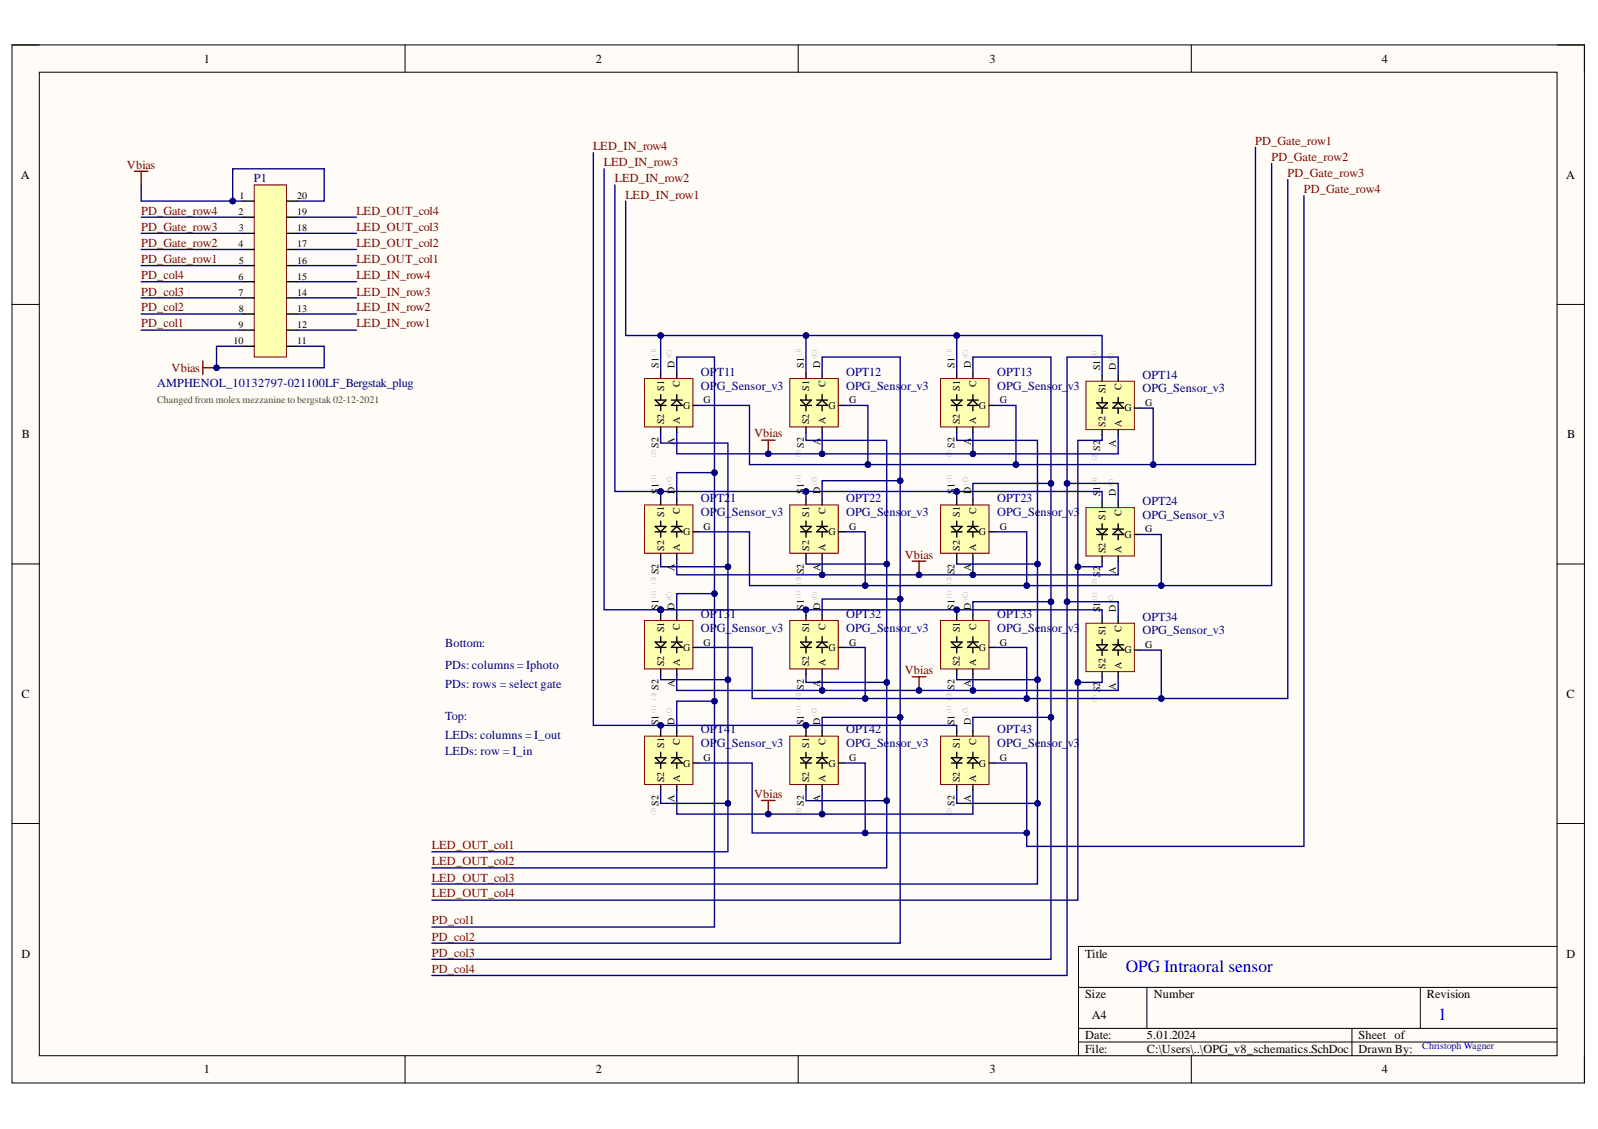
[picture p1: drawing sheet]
<svg xmlns="http://www.w3.org/2000/svg" width="297mm" height="210mm" viewBox="0 0 297 210" stroke-linecap="round" stroke-linejoin="round" font-family="sans-serif">
<defs><g id="words">
<g font-size="3.2" fill="#00f">
<text x="209.3" y="180.6">OPG Intraoral sensor</text>
<text x="267.3" y="189.7">1</text>
</g>
<g font-size="2.3">
<text x="37.9" y="11.7">1</text>
<text x="110.7" y="11.7">2</text>
<text x="183.9" y="11.7">3</text>
<text x="256.8" y="11.7">4</text>
<text x="3.9" y="33.3">A</text>
<text x="291.1" y="33.3">A</text>
<text x="4.1" y="81.5">B</text>
<text x="291.3" y="81.5">B</text>
<text x="4" y="129.8">C</text>
<text x="291.2" y="129.8">C</text>
<text x="4" y="178">D</text>
<text x="201.7" y="178">Title</text>
<text x="291.2" y="178">D</text>
<text x="201.7" y="185.6">Size</text>
<text x="214.5" y="185.6">Number</text>
<text x="265.2" y="185.6">Revision</text>
<text x="203" y="189.4">A4</text>
<text x="201.7" y="193.2">Date:</text>
<text x="201.7" y="195.8">File:</text>
<text x="213.2" y="193.2">5.01.2024</text>
<text x="213.2" y="195.8">C:\Users\..\OPG_v8_schematics.SchDoc</text>
<text x="252.5" y="193.2">Sheet of</text>
<text x="252.5" y="195.8">Drawn By:</text>
<text x="37.9" y="199.6">1</text>
<text x="110.7" y="199.6">2</text>
<text x="183.9" y="199.6">3</text>
<text x="256.8" y="199.6">4</text>
</g>
<g font-size="2.3" fill="#800000">
<text x="110.2" y="27.9">LED_IN_row4</text>
<text x="233.3" y="26.9">PD_Gate_row1</text>
<text x="236.4" y="29.9">PD_Gate_row2</text>
<text x="23.6" y="31.4">Vbias</text>
<text x="112.3" y="30.9">LED_IN_row3</text>
<text x="114.3" y="33.9">LED_IN_row2</text>
<text x="239.3" y="32.9">PD_Gate_row3</text>
<text x="242.4" y="35.9">PD_Gate_row4</text>
<text x="26.2" y="39.9">PD_Gate_row4</text>
<text x="66.2" y="39.9">LED_OUT_col4</text>
<text x="116.2" y="36.9">LED_IN_row1</text>
<text x="26.2" y="42.9">PD_Gate_row3</text>
<text x="26.2" y="45.9">PD_Gate_row2</text>
<text x="66.2" y="42.9">LED_OUT_col3</text>
<text x="66.2" y="45.9">LED_OUT_col2</text>
<text x="26.2" y="48.9">PD_Gate_row1</text>
<text x="26.2" y="51.9">PD_col4</text>
<text x="66.2" y="48.9">LED_OUT_col1</text>
<text x="66.2" y="51.9">LED_IN_row4</text>
<text x="26.2" y="57.9">PD_col2</text>
<text x="26.2" y="54.9">PD_col3</text>
<text x="66.2" y="54.9">LED_IN_row3</text>
<text x="66.2" y="57.9">LED_IN_row2</text>
<text x="26.2" y="60.9">PD_col1</text>
<text x="66.2" y="60.9">LED_IN_row1</text>
<text x="31.9" y="69.1">Vbias</text>
<text x="140.2" y="81.3">Vbias</text>
<text x="168.2" y="103.9">Vbias</text>
<text x="168.2" y="125.4">Vbias</text>
<text x="140.2" y="148.3">Vbias</text>
<text x="80.3" y="157.9">LED_OUT_col1</text>
<text x="80.3" y="160.9">LED_OUT_col2</text>
<text x="80.3" y="163.9">LED_OUT_col3</text>
<text x="80.3" y="166.9">LED_OUT_col4</text>
<text x="80.3" y="171.8">PD_col1</text>
<text x="80.3" y="174.9">PD_col2</text>
<text x="80.3" y="177.8">PD_col3</text>
<text x="80.3" y="180.9">PD_col4</text>
</g>
<g font-size="2.3" fill="#000080">
<text x="47.2" y="33.9">P1</text>
<text x="29.2" y="71.9">AMPHENOL_10132797-021100LF_Bergstak_plug</text>
<text x="130.3" y="69.9">OPT11</text>
<text x="157.3" y="69.9">OPT12</text>
<text x="185.4" y="69.9">OPT13</text>
<text x="212.3" y="70.4">OPT14</text>
<text x="130.3" y="72.4">OPG_Sensor_v3</text>
<text x="157.3" y="72.4">OPG_Sens</text>
<text x="167.4" y="72.4">or_v3</text>
<text x="185.4" y="72.4">OPG_Sens</text>
<text x="195.5" y="72.4">or_</text>
<text x="198.5" y="72.4">v3</text>
<text x="212.3" y="72.9">OPG_Sensor_v3</text>
<text x="130.3" y="93.4">OPT2</text>
<text x="130.3" y="95.9">OPG_</text>
<text x="135.7" y="93.4">1</text>
<text x="136" y="95.9">Sensor_v3</text>
<text x="157.3" y="93.4">OPT22</text>
<text x="157.3" y="95.9">OPG_Sens</text>
<text x="167.4" y="95.9">or_v3</text>
<text x="185.4" y="93.4">OPT23</text>
<text x="185.4" y="95.9">OPG_Sens</text>
<text x="195.5" y="95.9">or_</text>
<text x="198.5" y="95.9">v3</text>
<text x="212.3" y="93.9">OPT24</text>
<text x="212.3" y="96.4">OPG_Sensor_v3</text>
<text x="130.3" y="114.9">OPT3</text>
<text x="130.3" y="117.4">OPG_</text>
<text x="135.7" y="114.9">1</text>
<text x="136" y="117.4">Sensor_v3</text>
<text x="157.3" y="114.9">OPT32</text>
<text x="157.3" y="117.4">OPG_Sens</text>
<text x="167.4" y="117.4">or_v3</text>
<text x="185.4" y="114.9">OPT33</text>
<text x="185.4" y="117.4">OPG_Sens</text>
<text x="195.5" y="117.4">or_</text>
<text x="198.5" y="117.4">v3</text>
<text x="212.3" y="115.4">OPT34</text>
<text x="212.3" y="117.9">OPG_Sensor_v3</text>
<text x="82.7" y="124.4">PDs: columns = Iphoto</text>
<text x="82.7" y="120.4">Bottom:</text>
<text x="82.7" y="127.9">PDs: rows = select gate</text>
<text x="82.7" y="137.4">LEDs: columns = I_out</text>
<text x="82.7" y="133.9">Top:</text>
<text x="130.3" y="136.3">OPT4</text>
<text x="135.7" y="136.3">1</text>
<text x="157.3" y="136.3">OPT42</text>
<text x="185.4" y="136.3">OPT43</text>
<text x="82.7" y="140.4">LEDs: row = I_in</text>
<text x="130.3" y="139">OPG_</text>
<text x="136" y="139">Sensor_v3</text>
<text x="157.3" y="139">OPG_Sens</text>
<text x="167.4" y="139">or_v3</text>
<text x="185.4" y="139">OPG_Sens</text>
<text x="195.5" y="139">or_</text>
<text x="198.5" y="139">v3</text>
</g>
<g font-size="1.9">
<text x="44.3" y="40">2</text>
<text x="44.5" y="37">1</text>
<text x="55.2" y="40">19</text>
<text x="55.2" y="37">20</text>
<text x="44.3" y="46">4</text>
<text x="44.4" y="43">3</text>
<text x="55.2" y="46">17</text>
<text x="55.2" y="43">18</text>
<text x="44.3" y="52">6</text>
<text x="44.4" y="49">5</text>
<text x="55.2" y="52">15</text>
<text x="55.2" y="49">16</text>
<text x="44.3" y="55">7</text>
<text x="44.4" y="58">8</text>
<text x="55.2" y="58">13</text>
<text x="55.2" y="55">14</text>
<text x="43.4" y="64">10</text>
<text x="44.3" y="61">9</text>
<text x="55.2" y="61">12</text>
<text x="55.2" y="64">11</text>
<text x="122.4" y="68.4" transform="rotate(-90 122.4 68.4)">S1</text>
<text x="125.4" y="68.4" transform="rotate(-90 125.4 68.4)">D</text>
<text x="149.4" y="68.4" transform="rotate(-90 149.4 68.4)">S1</text>
<text x="152.4" y="68.4" transform="rotate(-90 152.4 68.4)">D</text>
<text x="177.4" y="68.4" transform="rotate(-90 177.4 68.4)">S1</text>
<text x="180.5" y="68.4" transform="rotate(-90 180.5 68.4)">D</text>
<text x="204.5" y="68.8" transform="rotate(-90 204.5 68.8)">S1</text>
<text x="207.4" y="68.8" transform="rotate(-90 207.4 68.8)">D</text>
<text x="123.4" y="72.6" transform="rotate(-90 123.4 72.6)">S1</text>
<text x="126.4" y="72" transform="rotate(-90 126.4 72)">C</text>
<text x="127" y="76">G</text>
<text x="130.8" y="75">G</text>
<text x="150.4" y="72.6" transform="rotate(-90 150.4 72.6)">S1</text>
<text x="153.5" y="72" transform="rotate(-90 153.5 72)">C</text>
<text x="154" y="76">G</text>
<text x="157.9" y="75">G</text>
<text x="178.4" y="72.6" transform="rotate(-90 178.4 72.6)">S1</text>
<text x="181.5" y="72" transform="rotate(-90 181.5 72)">C</text>
<text x="182" y="76">G</text>
<text x="185.9" y="75">G</text>
<text x="205.5" y="73.1" transform="rotate(-90 205.5 73.1)">S1</text>
<text x="208.5" y="72.5" transform="rotate(-90 208.5 72.5)">C</text>
<text x="209" y="76.5">G</text>
<text x="212.9" y="75.5">G</text>
<text x="122.4" y="83.3" transform="rotate(-90 122.4 83.3)">S2</text>
<text x="123.4" y="78.9" transform="rotate(-90 123.4 78.9)">S2</text>
<text x="125.4" y="82.7" transform="rotate(-90 125.4 82.7)">A</text>
<text x="126.4" y="78.9" transform="rotate(-90 126.4 78.9)">A</text>
<text x="149.4" y="83.3" transform="rotate(-90 149.4 83.3)">S2</text>
<text x="150.4" y="78.9" transform="rotate(-90 150.4 78.9)">S2</text>
<text x="152.4" y="82.7" transform="rotate(-90 152.4 82.7)">A</text>
<text x="153.5" y="78.9" transform="rotate(-90 153.5 78.9)">A</text>
<text x="177.4" y="83.3" transform="rotate(-90 177.4 83.3)">S2</text>
<text x="178.4" y="78.9" transform="rotate(-90 178.4 78.9)">S2</text>
<text x="180.5" y="82.7" transform="rotate(-90 180.5 82.7)">A</text>
<text x="181.5" y="78.9" transform="rotate(-90 181.5 78.9)">A</text>
<text x="204.5" y="83.8" transform="rotate(-90 204.5 83.8)">S2</text>
<text x="205.5" y="79.4" transform="rotate(-90 205.5 79.4)">S2</text>
<text x="207.4" y="83.2" transform="rotate(-90 207.4 83.2)">A</text>
<text x="208.5" y="79.4" transform="rotate(-90 208.5 79.4)">A</text>
<text x="122.4" y="91.8" transform="rotate(-90 122.4 91.8)">S1</text>
<text x="125.4" y="91.8" transform="rotate(-90 125.4 91.8)">D</text>
<text x="126.4" y="95.5" transform="rotate(-90 126.4 95.5)">C</text>
<text x="149.4" y="91.8" transform="rotate(-90 149.4 91.8)">S1</text>
<text x="152.4" y="91.8" transform="rotate(-90 152.4 91.8)">D</text>
<text x="153.5" y="95.5" transform="rotate(-90 153.5 95.5)">C</text>
<text x="177.4" y="91.8" transform="rotate(-90 177.4 91.8)">S1</text>
<text x="180.5" y="91.8" transform="rotate(-90 180.5 91.8)">D</text>
<text x="181.5" y="95.5" transform="rotate(-90 181.5 95.5)">C</text>
<text x="204.5" y="92.3" transform="rotate(-90 204.5 92.3)">S</text>
<text x="204.5" y="91.3" transform="rotate(-90 204.5 91.3)">1</text>
<text x="207.4" y="92.3" transform="rotate(-90 207.4 92.3)">D</text>
<text x="123.4" y="96.1" transform="rotate(-90 123.4 96.1)">S1</text>
<text x="127" y="99.5">G</text>
<text x="130.8" y="98.5">G</text>
<text x="150.4" y="96.1" transform="rotate(-90 150.4 96.1)">S1</text>
<text x="154" y="99.5">G</text>
<text x="157.9" y="98.5">G</text>
<text x="178.4" y="96.1" transform="rotate(-90 178.4 96.1)">S1</text>
<text x="182" y="99.5">G</text>
<text x="185.9" y="98.5">G</text>
<text x="205.5" y="96.6" transform="rotate(-90 205.5 96.6)">S1</text>
<text x="208.5" y="96" transform="rotate(-90 208.5 96)">C</text>
<text x="209" y="100">G</text>
<text x="212.9" y="99">G</text>
<text x="122.4" y="106.8" transform="rotate(-90 122.4 106.8)">S2</text>
<text x="123.4" y="102.4" transform="rotate(-90 123.4 102.4)">S2</text>
<text x="125.4" y="106.2" transform="rotate(-90 125.4 106.2)">A</text>
<text x="126.4" y="102.4" transform="rotate(-90 126.4 102.4)">A</text>
<text x="149.4" y="106.8" transform="rotate(-90 149.4 106.8)">S2</text>
<text x="150.4" y="102.4" transform="rotate(-90 150.4 102.4)">S2</text>
<text x="152.4" y="106.2" transform="rotate(-90 152.4 106.2)">A</text>
<text x="153.5" y="102.4" transform="rotate(-90 153.5 102.4)">A</text>
<text x="177.4" y="106.8" transform="rotate(-90 177.4 106.8)">S2</text>
<text x="178.4" y="102.4" transform="rotate(-90 178.4 102.4)">S2</text>
<text x="180.5" y="106.2" transform="rotate(-90 180.5 106.2)">A</text>
<text x="181.5" y="102.4" transform="rotate(-90 181.5 102.4)">A</text>
<text x="204.5" y="107.3" transform="rotate(-90 204.5 107.3)">S2</text>
<text x="205.5" y="102.9" transform="rotate(-90 205.5 102.9)">S2</text>
<text x="207.4" y="106.7" transform="rotate(-90 207.4 106.7)">A</text>
<text x="208.5" y="102.9" transform="rotate(-90 208.5 102.9)">A</text>
<text x="122.4" y="113.4" transform="rotate(-90 122.4 113.4)">S1</text>
<text x="125.4" y="113.4" transform="rotate(-90 125.4 113.4)">D</text>
<text x="149.4" y="113.4" transform="rotate(-90 149.4 113.4)">S1</text>
<text x="152.4" y="113.4" transform="rotate(-90 152.4 113.4)">D</text>
<text x="177.4" y="113.4" transform="rotate(-90 177.4 113.4)">S1</text>
<text x="180.5" y="113.4" transform="rotate(-90 180.5 113.4)">D</text>
<text x="204.5" y="113.9" transform="rotate(-90 204.5 113.9)">S</text>
<text x="204.5" y="112.8" transform="rotate(-90 204.5 112.8)">1</text>
<text x="207.4" y="113.9" transform="rotate(-90 207.4 113.9)">D</text>
<text x="123.4" y="117.6" transform="rotate(-90 123.4 117.6)">S1</text>
<text x="126.4" y="117.1" transform="rotate(-90 126.4 117.1)">C</text>
<text x="150.4" y="117.6" transform="rotate(-90 150.4 117.6)">S1</text>
<text x="153.5" y="117.1" transform="rotate(-90 153.5 117.1)">C</text>
<text x="178.4" y="117.6" transform="rotate(-90 178.4 117.6)">S1</text>
<text x="181.5" y="117.1" transform="rotate(-90 181.5 117.1)">C</text>
<text x="205.5" y="118.1" transform="rotate(-90 205.5 118.1)">S1</text>
<text x="208.5" y="117.5" transform="rotate(-90 208.5 117.5)">C</text>
<text x="123.4" y="123.8" transform="rotate(-90 123.4 123.8)">S2</text>
<text x="126.4" y="123.8" transform="rotate(-90 126.4 123.8)">A</text>
<text x="127" y="121">G</text>
<text x="130.8" y="120">G</text>
<text x="150.4" y="123.8" transform="rotate(-90 150.4 123.8)">S2</text>
<text x="153.5" y="123.8" transform="rotate(-90 153.5 123.8)">A</text>
<text x="154" y="121">G</text>
<text x="157.9" y="120">G</text>
<text x="178.4" y="123.8" transform="rotate(-90 178.4 123.8)">S2</text>
<text x="181.5" y="123.8" transform="rotate(-90 181.5 123.8)">A</text>
<text x="182" y="121">G</text>
<text x="185.9" y="120">G</text>
<text x="205.5" y="124.3" transform="rotate(-90 205.5 124.3)">S2</text>
<text x="208.5" y="124.3" transform="rotate(-90 208.5 124.3)">A</text>
<text x="209" y="121.5">G</text>
<text x="212.9" y="120.5">G</text>
<text x="122.4" y="128.2" transform="rotate(-90 122.4 128.2)">S2</text>
<text x="125.4" y="127.7" transform="rotate(-90 125.4 127.7)">A</text>
<text x="149.4" y="128.2" transform="rotate(-90 149.4 128.2)">S2</text>
<text x="152.4" y="127.7" transform="rotate(-90 152.4 127.7)">A</text>
<text x="177.4" y="128.2" transform="rotate(-90 177.4 128.2)">S2</text>
<text x="180.5" y="127.7" transform="rotate(-90 180.5 127.7)">A</text>
<text x="204.5" y="128.7" transform="rotate(-90 204.5 128.7)">S2</text>
<text x="207.4" y="128.2" transform="rotate(-90 207.4 128.2)">A</text>
<text x="122.4" y="134.8" transform="rotate(-90 122.4 134.8)">S1</text>
<text x="125.4" y="134.8" transform="rotate(-90 125.4 134.8)">D</text>
<text x="149.4" y="134.8" transform="rotate(-90 149.4 134.8)">S1</text>
<text x="152.4" y="134.8" transform="rotate(-90 152.4 134.8)">D</text>
<text x="177.4" y="134.8" transform="rotate(-90 177.4 134.8)">S1</text>
<text x="180.5" y="134.8" transform="rotate(-90 180.5 134.8)">D</text>
<text x="123.4" y="139" transform="rotate(-90 123.4 139)">S1</text>
<text x="126.4" y="138.5" transform="rotate(-90 126.4 138.5)">C</text>
<text x="127" y="142.5">G</text>
<text x="130.8" y="141.5">G</text>
<text x="150.4" y="139" transform="rotate(-90 150.4 139)">S1</text>
<text x="153.5" y="138.5" transform="rotate(-90 153.5 138.5)">C</text>
<text x="154" y="142.5">G</text>
<text x="157.9" y="141.5">G</text>
<text x="178.4" y="139" transform="rotate(-90 178.4 139)">S1</text>
<text x="181.5" y="138.5" transform="rotate(-90 181.5 138.5)">C</text>
<text x="182" y="142.5">G</text>
<text x="185.9" y="141.5">G</text>
<text x="122.4" y="149.8" transform="rotate(-90 122.4 149.8)">S2</text>
<text x="123.4" y="145.4" transform="rotate(-90 123.4 145.4)">S2</text>
<text x="125.4" y="149.2" transform="rotate(-90 125.4 149.2)">A</text>
<text x="126.4" y="145.4" transform="rotate(-90 126.4 145.4)">A</text>
<text x="149.4" y="149.8" transform="rotate(-90 149.4 149.8)">S2</text>
<text x="150.4" y="145.4" transform="rotate(-90 150.4 145.4)">S2</text>
<text x="152.4" y="149.2" transform="rotate(-90 152.4 149.2)">A</text>
<text x="153.5" y="145.4" transform="rotate(-90 153.5 145.4)">A</text>
<text x="177.4" y="149.8" transform="rotate(-90 177.4 149.8)">S2</text>
<text x="178.4" y="145.4" transform="rotate(-90 178.4 145.4)">S2</text>
<text x="180.5" y="149.2" transform="rotate(-90 180.5 149.2)">A</text>
<text x="181.5" y="145.4" transform="rotate(-90 181.5 145.4)">A</text>
</g>
<text font-size="1.9" fill="#38761d" x="29.2" y="75">Changed from molex mezzanine to bergstak 02-12-2021</text>
<text font-size="1.9" fill="#00f" x="264.4" y="195">Christoph Wagner</text>
<g font-size="1.2" fill="#b2b0ad">
<text x="121.8" y="66.1" transform="rotate(-90 121.8 66.1)">(1)</text>
<text x="124.8" y="66.6" transform="rotate(-90 124.8 66.6)">(C)</text>
<text x="148.8" y="66.1" transform="rotate(-90 148.8 66.1)">(1)</text>
<text x="151.8" y="66.6" transform="rotate(-90 151.8 66.6)">(C)</text>
<text x="176.8" y="66.1" transform="rotate(-90 176.8 66.1)">(1)</text>
<text x="179.9" y="66.6" transform="rotate(-90 179.9 66.6)">(C)</text>
<text x="203.8" y="66.6" transform="rotate(-90 203.8 66.6)">(</text>
<text x="203.8" y="66.2" transform="rotate(-90 203.8 66.2)">1)</text>
<text x="206.8" y="67.1" transform="rotate(-90 206.8 67.1)">(C)</text>
<text x="121.8" y="89.6" transform="rotate(-90 121.8 89.6)">(1)</text>
<text x="121.8" y="85" transform="rotate(-90 121.8 85)">(2)</text>
<text x="148.8" y="89.6" transform="rotate(-90 148.8 89.6)">(1)</text>
<text x="148.8" y="85" transform="rotate(-90 148.8 85)">(2</text>
<text x="148.8" y="84.1" transform="rotate(-90 148.8 84.1)">)</text>
<text x="176.8" y="89.6" transform="rotate(-90 176.8 89.6)">(1)</text>
<text x="176.8" y="85" transform="rotate(-90 176.8 85)">(2)</text>
<text x="203.8" y="89.7" transform="rotate(-90 203.8 89.7)">1)</text>
<text x="203.8" y="85.5" transform="rotate(-90 203.8 85.5)">(2)</text>
<text x="124.8" y="90.1" transform="rotate(-90 124.8 90.1)">(C)</text>
<text x="151.8" y="90.1" transform="rotate(-90 151.8 90.1)">(C)</text>
<text x="179.9" y="90.1" transform="rotate(-90 179.9 90.1)">(C)</text>
<text x="203.8" y="90.1" transform="rotate(-90 203.8 90.1)">(</text>
<text x="206.8" y="90.6" transform="rotate(-90 206.8 90.6)">(C)</text>
<text x="121.8" y="111.2" transform="rotate(-90 121.8 111.2)">(1)</text>
<text x="121.8" y="108.5" transform="rotate(-90 121.8 108.5)">(2)</text>
<text x="124.8" y="111.6" transform="rotate(-90 124.8 111.6)">(C)</text>
<text x="148.8" y="111.2" transform="rotate(-90 148.8 111.2)">(1)</text>
<text x="148.8" y="108.5" transform="rotate(-90 148.8 108.5)">(2)</text>
<text x="151.8" y="111.6" transform="rotate(-90 151.8 111.6)">(C)</text>
<text x="176.8" y="111.2" transform="rotate(-90 176.8 111.2)">(1)</text>
<text x="176.8" y="108.5" transform="rotate(-90 176.8 108.5)">(2)</text>
<text x="179.9" y="111.6" transform="rotate(-90 179.9 111.6)">(C)</text>
<text x="203.8" y="111.6" transform="rotate(-90 203.8 111.6)">(1)</text>
<text x="203.8" y="109" transform="rotate(-90 203.8 109)">(</text>
<text x="203.8" y="108.6" transform="rotate(-90 203.8 108.6)">2)</text>
<text x="206.8" y="112.1" transform="rotate(-90 206.8 112.1)">(</text>
<text x="206.8" y="111.7" transform="rotate(-90 206.8 111.7)">C)</text>
<text x="121.8" y="130.1" transform="rotate(-90 121.8 130.1)">(2)</text>
<text x="148.8" y="130.1" transform="rotate(-90 148.8 130.1)">(</text>
<text x="148.8" y="129.7" transform="rotate(-90 148.8 129.7)">2)</text>
<text x="176.8" y="130.1" transform="rotate(-90 176.8 130.1)">(</text>
<text x="176.8" y="129.7" transform="rotate(-90 176.8 129.7)">2)</text>
<text x="203.8" y="130.6" transform="rotate(-90 203.8 130.6)">(2</text>
<text x="203.8" y="129.7" transform="rotate(-90 203.8 129.7)">)</text>
<text x="121.8" y="132.6" transform="rotate(-90 121.8 132.6)">(1)</text>
<text x="124.8" y="133" transform="rotate(-90 124.8 133)">(C)</text>
<text x="148.8" y="132.6" transform="rotate(-90 148.8 132.6)">(1)</text>
<text x="151.8" y="133" transform="rotate(-90 151.8 133)">(C)</text>
<text x="176.8" y="132.6" transform="rotate(-90 176.8 132.6)">(1)</text>
<text x="179.9" y="133" transform="rotate(-90 179.9 133)">(C)</text>
<text x="121.8" y="151.6" transform="rotate(-90 121.8 151.6)">(2)</text>
<text x="148.8" y="151.6" transform="rotate(-90 148.8 151.6)">(</text>
<text x="148.8" y="151.1" transform="rotate(-90 148.8 151.1)">2)</text>
<text x="176.8" y="151.6" transform="rotate(-90 176.8 151.6)">(</text>
<text x="176.8" y="151.1" transform="rotate(-90 176.8 151.1)">2)</text>
</g>
</g></defs>
<path d="M2.2 8.4h292.3v192.9h-292.3z" fill-rule="evenodd" fill="#fffcf8"/>
<path d="M2.2 8.4h292.3v192.9h-292.3z" fill="none" stroke="#000" stroke-width=".19"/>
<path d="M7.3 13.4h282.1v182.9h-282.1z" fill-rule="evenodd" fill="#fffcf8"/>
<g fill="none" stroke="#000" stroke-width=".19">
<path d="M2.2 8.3h5.1M7.3 13.4h282.1v182.9h-282.1zM75.3 8.3v5.1M148.4 8.3v5.1M221.4 8.4v5M289.4 8.4h5.1v5M2.2 56.6h5.1M289.4 56.6h5.1M2.2 104.9h5.1M289.4 104.9h5.1M2.2 153.1h5.1M289.4 153.1h5.1"/>
<path d="M289.4 176h-88.9v20.3M75.3 196.3v5M148.4 196.3v5M200.5 183.6h88.9M200.5 191.2h88.9M200.5 193.7h88.9M213.2 183.6v7.6M221.4 196.3v5M251.3 191.2v5.1M264 183.6v7.6M294.5 196.3v5"/>
</g>
<path d="M141.5 81.8h2.6M142.8 81.8v2.6" fill="none" stroke="#800000" stroke-width=".25"/>
<circle cx="142.8" cy="84.4" r=".51" fill="#000080"/>
<circle cx="142.8" cy="84.4" r=".51" fill="none" stroke="#000080" stroke-width=".19"/>
<path d="M169.6 104.3h2.5M170.8 104.3v2.6" fill="none" stroke="#800000" stroke-width=".25"/>
<circle cx="170.8" cy="106.9" r=".51" fill="#000080"/>
<circle cx="170.8" cy="106.9" r=".51" fill="none" stroke="#000080" stroke-width=".19"/>
<path d="M169.6 125.8h2.5M170.8 125.8v2.6" fill="none" stroke="#800000" stroke-width=".25"/>
<circle cx="170.8" cy="128.4" r=".51" fill="#000080"/>
<circle cx="170.8" cy="128.4" r=".51" fill="none" stroke="#000080" stroke-width=".19"/>
<path d="M141.5 148.8h2.6M142.8 148.8v2.6" fill="none" stroke="#800000" stroke-width=".25"/>
<circle cx="142.8" cy="151.4" r=".51" fill="#000080"/>
<circle cx="142.8" cy="151.4" r=".51" fill="none" stroke="#000080" stroke-width=".19"/>
<path d="M119.8 70.4h9v9h-9z" fill-rule="evenodd" fill="#ffffb0"/>
<path d="M119.8 70.4h9v9h-9z" fill="none" stroke="#800000" stroke-width=".19"/>
<g fill="none" stroke="#000" stroke-width=".25">
<path d="M121.8 74.4h2l-1 1zM121.8 75.4h2M122.8 69.4v1M122.8 73.4v1M122.8 75.4v1M122.8 79.4v1M124.8 74.4h2M124.8 75.4l1-1 1 1zM125.8 69.4v1M125.8 73.4v1M125.8 75.4v1M125.8 79.4v1"/>
<path d="M128.8 75.4h1"/>
</g>
<path d="M146.8 70.4h9v9h-9z" fill-rule="evenodd" fill="#ffffb0"/>
<path d="M146.8 70.4h9v9h-9z" fill="none" stroke="#800000" stroke-width=".19"/>
<g fill="none" stroke="#000" stroke-width=".25">
<path d="M148.8 74.4h2l-1 1zM148.8 75.4h2M149.8 69.4v1M149.8 73.4v1M149.8 75.4v1M149.8 79.4v1M151.8 74.4h2M151.8 75.4l1-1 1 1zM152.8 69.4v1M152.8 73.4v1M152.8 75.4v1M152.8 79.4v1"/>
<path d="M155.8 75.4h1"/>
</g>
<path d="M174.8 70.4h9v9h-9z" fill-rule="evenodd" fill="#ffffb0"/>
<path d="M174.8 70.4h9v9h-9z" fill="none" stroke="#800000" stroke-width=".19"/>
<g fill="none" stroke="#000" stroke-width=".25">
<path d="M176.8 74.4h2l-1 1zM176.8 75.4h2M177.8 69.4v1M177.8 73.4v1M177.8 75.4v1M177.8 79.4v1M179.8 74.4h2M179.8 75.4l1-1 1 1zM180.8 69.4v1M180.8 73.4v1M180.8 75.4v1M180.8 79.4v1"/>
<path d="M183.8 75.4h1"/>
</g>
<path d="M201.9 70.9h9v9h-9z" fill-rule="evenodd" fill="#ffffb0"/>
<path d="M201.9 70.9h9v9h-9z" fill="none" stroke="#800000" stroke-width=".19"/>
<g fill="none" stroke="#000" stroke-width=".25">
<path d="M203.9 74.9h2l-1 1zM203.9 75.9h2M204.9 69.9v1M204.9 73.9v1M204.9 75.9v1M204.9 79.9v1M206.9 74.9h2M206.9 75.9l1-1 1 1zM207.9 69.9v1M207.9 73.9v1M207.9 75.9v1M207.9 79.9v1"/>
<path d="M210.9 75.9h1"/>
</g>
<path d="M201.9 94.4h9v9h-9z" fill-rule="evenodd" fill="#ffffb0"/>
<path d="M201.9 94.4h9v9h-9z" fill="none" stroke="#800000" stroke-width=".19"/>
<g fill="none" stroke="#000" stroke-width=".25">
<path d="M203.9 98.4h2l-1 1zM203.9 99.4h2M204.9 93.4v1M204.9 97.4v1M204.9 99.4v1M206.9 98.4h2M207.9 98.4l1 1h-2zM207.9 93.4v1M207.9 97.4v1M207.9 99.4v1M210.9 99.4h1M204.9 103.4v1"/>
<path d="M207.9 103.4v1"/>
</g>
<path d="M174.8 93.9h9v9h-9z" fill-rule="evenodd" fill="#ffffb0"/>
<path d="M174.8 93.9h9v9h-9z" fill="none" stroke="#800000" stroke-width=".19"/>
<g fill="none" stroke="#000" stroke-width=".25">
<path d="M176.8 97.9h2l-1 1zM176.8 98.9h2M177.8 92.9v1M177.8 96.9v1M177.8 98.9v1M179.8 97.9h2M179.8 98.9l1-1 1 1zM180.8 92.9v1M180.8 96.9v1M180.8 98.9v1M183.8 98.9h1M177.8 102.9v1"/>
<path d="M180.8 102.9v1"/>
</g>
<path d="M146.8 93.9h9v9h-9z" fill-rule="evenodd" fill="#ffffb0"/>
<path d="M146.8 93.9h9v9h-9z" fill="none" stroke="#800000" stroke-width=".19"/>
<g fill="none" stroke="#000" stroke-width=".25">
<path d="M148.8 97.9h2l-1 1zM148.8 98.9h2M149.8 92.9v1M149.8 96.9v1M149.8 98.9v1M151.8 97.9h2M151.8 98.9l1-1 1 1zM152.8 92.9v1M152.8 96.9v1M152.8 98.9v1M155.8 98.9h1M149.8 102.9v1"/>
<path d="M152.8 102.9v1"/>
</g>
<path d="M119.8 93.9h9v9h-9z" fill-rule="evenodd" fill="#ffffb0"/>
<path d="M119.8 93.9h9v9h-9z" fill="none" stroke="#800000" stroke-width=".19"/>
<g fill="none" stroke="#000" stroke-width=".25">
<path d="M121.8 97.9h2l-1 1zM121.8 98.9h2M122.8 92.9v1M122.8 96.9v1M122.8 98.9v1M124.8 97.9h2M124.8 98.9l1-1 1 1zM125.8 92.9v1M125.8 96.9v1M125.8 98.9v1M128.8 98.9h1M122.8 102.9v1"/>
<path d="M125.8 102.9v1"/>
</g>
<path d="M119.8 115.4h9v9h-9z" fill-rule="evenodd" fill="#ffffb0"/>
<path d="M119.8 115.4h9v9h-9z" fill="none" stroke="#800000" stroke-width=".19"/>
<g fill="none" stroke="#000" stroke-width=".25">
<path d="M121.8 119.4h2l-1 1zM122.8 114.4v1M122.8 118.4v1M124.8 119.4h2M125.8 114.4v1M125.8 118.4v1M121.8 120.4h2M122.8 120.4v1M122.8 124.4v1M124.8 120.4l1-1 1 1zM125.8 120.4v1M125.8 124.4v1"/>
<path d="M128.8 120.4h1"/>
</g>
<path d="M146.8 115.4h9v9h-9z" fill-rule="evenodd" fill="#ffffb0"/>
<path d="M146.8 115.4h9v9h-9z" fill="none" stroke="#800000" stroke-width=".19"/>
<g fill="none" stroke="#000" stroke-width=".25">
<path d="M148.8 119.4h2l-1 1zM149.8 114.4v1M149.8 118.4v1M151.8 119.4h2M152.8 114.4v1M152.8 118.4v1M148.8 120.4h2M149.8 120.4v1M149.8 124.4v1M151.8 120.4l1-1 1 1zM152.8 120.4v1M152.8 124.4v1"/>
<path d="M155.8 120.4h1"/>
</g>
<path d="M174.8 115.4h9v9h-9z" fill-rule="evenodd" fill="#ffffb0"/>
<path d="M174.8 115.4h9v9h-9z" fill="none" stroke="#800000" stroke-width=".19"/>
<g fill="none" stroke="#000" stroke-width=".25">
<path d="M176.8 119.4h2l-1 1zM177.8 114.4v1M177.8 118.4v1M179.8 119.4h2M180.8 114.4v1M180.8 118.4v1M176.8 120.4h2M177.8 120.4v1M177.8 124.4v1M179.8 120.4l1-1 1 1zM180.8 120.4v1M180.8 124.4v1"/>
<path d="M183.8 120.4h1"/>
</g>
<path d="M201.9 115.9h9v9h-9z" fill-rule="evenodd" fill="#ffffb0"/>
<path d="M201.9 115.9h9v9h-9z" fill="none" stroke="#800000" stroke-width=".19"/>
<g fill="none" stroke="#000" stroke-width=".25">
<path d="M203.9 119.9h2l-1 1zM204.9 114.9v1M204.9 118.9v1M206.9 119.9h2M207.9 114.9v1M207.9 118.9v1M203.9 120.9h2M204.9 120.9v1M204.9 124.9v1M206.9 120.9l1-1 1 1zM207.9 120.9v1M207.9 124.9v1"/>
<path d="M210.9 120.9h1"/>
</g>
<path d="M174.8 136.9h9v9h-9z" fill-rule="evenodd" fill="#ffffb0"/>
<path d="M174.8 136.9h9v9h-9z" fill="none" stroke="#800000" stroke-width=".19"/>
<g fill="none" stroke="#000" stroke-width=".25">
<path d="M177.8 135.9v1M177.8 139.9v1M180.8 135.9v1M180.8 139.9v1M176.8 140.9h2l-1 1zM176.8 141.9h2M177.8 141.9v1M177.8 145.9v1M179.8 140.9h2M179.8 141.9l1-1 1 1zM180.8 141.9v1M180.8 145.9v1"/>
<path d="M183.8 141.9h1"/>
</g>
<path d="M146.8 136.9h9v9h-9z" fill-rule="evenodd" fill="#ffffb0"/>
<path d="M146.8 136.9h9v9h-9z" fill="none" stroke="#800000" stroke-width=".19"/>
<g fill="none" stroke="#000" stroke-width=".25">
<path d="M149.8 135.9v1M149.8 139.9v1M152.8 135.9v1M152.8 139.9v1M148.8 140.9h2l-1 1zM148.8 141.9h2M149.8 141.9v1M149.8 145.9v1M151.8 140.9h2M151.8 141.9l1-1 1 1zM152.8 141.9v1M152.8 145.9v1"/>
<path d="M155.8 141.9h1"/>
</g>
<path d="M119.8 136.9h9v9h-9z" fill-rule="evenodd" fill="#ffffb0"/>
<path d="M119.8 136.9h9v9h-9z" fill="none" stroke="#800000" stroke-width=".19"/>
<g fill="none" stroke="#000" stroke-width=".25">
<path d="M122.8 135.9v1M122.8 139.9v1M125.8 135.9v1M125.8 139.9v1M121.8 140.9h2l-1 1zM121.8 141.9h2M122.8 141.9v1M122.8 145.9v1M124.8 140.9h2M124.8 141.9l1-1 1 1zM125.8 141.9v1M125.8 145.9v1"/>
<path d="M128.8 141.9h1"/>
</g>
<path d="M47.3 34.4h6v32h-6z" fill-rule="evenodd" fill="#ffffb0"/>
<path d="M47.3 34.4h6v32h-6z" fill="none" stroke="#800000" stroke-width=".19"/>
<g fill="none" stroke="#000" stroke-width=".25">
<path d="M45.3 37.4h2M53.3 37.4h2M45.3 40.4h2M45.3 43.4h2M45.3 46.4h2M45.3 49.4h2M45.3 52.4h2M45.3 55.4h2M45.3 58.4h2M53.3 40.4h2M53.3 43.4h2M53.3 46.4h2"/>
<path d="M53.3 49.4h2M53.3 52.4h2M53.3 55.4h2M53.3 58.4h2M45.3 61.4h2M45.3 64.4h2M53.3 61.4h2M53.3 64.4h2"/>
</g>
<path d="M25 31.8h2.5M26.2 31.8v2.6M37.7 67.1v2.5M37.7 68.4h2.5" fill="none" stroke="#800000" stroke-width=".25"/>
<circle cx="40.2" cy="68.4" r=".51" fill="#000080"/>
<circle cx="40.2" cy="68.4" r=".51" fill="none" stroke="#000080" stroke-width=".19"/>
<path d="M156.8 75.4h4.5v11" fill="none" stroke="#000080" stroke-width=".25"/>
<circle cx="161.3" cy="86.4" r=".51" fill="#000080"/>
<circle cx="161.3" cy="86.4" r=".51" fill="none" stroke="#000080" stroke-width=".19"/>
<path d="M184.8 75.4h4v11" fill="none" stroke="#000080" stroke-width=".25"/>
<circle cx="188.8" cy="86.4" r=".51" fill="#000080"/>
<circle cx="188.8" cy="86.4" r=".51" fill="none" stroke="#000080" stroke-width=".19"/>
<path d="M156.8 98.9h4v10" fill="none" stroke="#000080" stroke-width=".25"/>
<circle cx="160.8" cy="108.9" r=".51" fill="#000080"/>
<circle cx="160.8" cy="108.9" r=".51" fill="none" stroke="#000080" stroke-width=".19"/>
<path d="M184.8 98.9h6v10" fill="none" stroke="#000080" stroke-width=".25"/>
<circle cx="190.8" cy="108.9" r=".51" fill="#000080"/>
<circle cx="190.8" cy="108.9" r=".51" fill="none" stroke="#000080" stroke-width=".19"/>
<path d="M211.9 99.4h4v9.5" fill="none" stroke="#000080" stroke-width=".25"/>
<circle cx="215.9" cy="108.9" r=".51" fill="#000080"/>
<circle cx="215.9" cy="108.9" r=".51" fill="none" stroke="#000080" stroke-width=".19"/>
<path d="M156.8 120.4h4v9.5" fill="none" stroke="#000080" stroke-width=".25"/>
<circle cx="160.8" cy="129.9" r=".51" fill="#000080"/>
<circle cx="160.8" cy="129.9" r=".51" fill="none" stroke="#000080" stroke-width=".19"/>
<path d="M184.8 120.4h6v9.5" fill="none" stroke="#000080" stroke-width=".25"/>
<circle cx="190.8" cy="129.9" r=".51" fill="#000080"/>
<circle cx="190.8" cy="129.9" r=".51" fill="none" stroke="#000080" stroke-width=".19"/>
<path d="M211.9 120.9h4v9" fill="none" stroke="#000080" stroke-width=".25"/>
<circle cx="215.9" cy="129.9" r=".51" fill="#000080"/>
<circle cx="215.9" cy="129.9" r=".51" fill="none" stroke="#000080" stroke-width=".19"/>
<path d="M156.8 141.9h4v13" fill="none" stroke="#000080" stroke-width=".25"/>
<circle cx="160.8" cy="154.9" r=".51" fill="#000080"/>
<circle cx="160.8" cy="154.9" r=".51" fill="none" stroke="#000080" stroke-width=".19"/>
<path d="M184.8 141.9h6v13" fill="none" stroke="#000080" stroke-width=".25"/>
<circle cx="190.8" cy="154.9" r=".51" fill="#000080"/>
<circle cx="190.8" cy="154.9" r=".51" fill="none" stroke="#000080" stroke-width=".19"/>
<path d="M132.8 87.9v22.5h-7v4" fill="none" stroke="#000080" stroke-width=".25"/>
<circle cx="132.8" cy="110.4" r=".51" fill="#000080"/>
<circle cx="132.8" cy="110.4" r=".51" fill="none" stroke="#000080" stroke-width=".19"/>
<circle cx="132.8" cy="87.9" r=".51" fill="#000080"/>
<circle cx="132.8" cy="87.9" r=".51" fill="none" stroke="#000080" stroke-width=".19"/>
<path d="M132.8 110.4v20h-7v5.5" fill="none" stroke="#000080" stroke-width=".25"/>
<circle cx="132.8" cy="130.4" r=".51" fill="#000080"/>
<circle cx="132.8" cy="130.4" r=".51" fill="none" stroke="#000080" stroke-width=".19"/>
<circle cx="132.8" cy="110.4" r=".51" fill="#000080"/>
<circle cx="132.8" cy="110.4" r=".51" fill="none" stroke="#000080" stroke-width=".19"/>
<path d="M152.8 114.4v-3h14.5v22" fill="none" stroke="#000080" stroke-width=".25"/>
<circle cx="167.3" cy="111.4" r=".51" fill="#000080"/>
<circle cx="167.3" cy="111.4" r=".51" fill="none" stroke="#000080" stroke-width=".19"/>
<circle cx="167.3" cy="133.4" r=".51" fill="#000080"/>
<circle cx="167.3" cy="133.4" r=".51" fill="none" stroke="#000080" stroke-width=".19"/>
<path d="M152.8 92.9v-3.5h14.5v22" fill="none" stroke="#000080" stroke-width=".25"/>
<circle cx="167.3" cy="89.4" r=".51" fill="#000080"/>
<circle cx="167.3" cy="89.4" r=".51" fill="none" stroke="#000080" stroke-width=".19"/>
<circle cx="167.3" cy="111.4" r=".51" fill="#000080"/>
<circle cx="167.3" cy="111.4" r=".51" fill="none" stroke="#000080" stroke-width=".19"/>
<path d="M152.8 69.4v-3h14.5v23" fill="none" stroke="#000080" stroke-width=".25"/>
<circle cx="167.3" cy="89.4" r=".51" fill="#000080"/>
<circle cx="167.3" cy="89.4" r=".51" fill="none" stroke="#000080" stroke-width=".19"/>
<path d="M125.8 69.4v-3h7v21.5h-7v5" fill="none" stroke="#000080" stroke-width=".25"/>
<circle cx="132.8" cy="87.9" r=".51" fill="#000080"/>
<circle cx="132.8" cy="87.9" r=".51" fill="none" stroke="#000080" stroke-width=".19"/>
<path d="M195.4 89.9h-14.6v3" fill="none" stroke="#000080" stroke-width=".25"/>
<circle cx="195.4" cy="89.9" r=".51" fill="#000080"/>
<circle cx="195.4" cy="89.9" r=".51" fill="none" stroke="#000080" stroke-width=".19"/>
<path d="M195.4 111.9h-14.6v2.5" fill="none" stroke="#000080" stroke-width=".25"/>
<circle cx="195.4" cy="111.9" r=".51" fill="#000080"/>
<circle cx="195.4" cy="111.9" r=".51" fill="none" stroke="#000080" stroke-width=".19"/>
<path d="M195.4 133.4h-14.6v2.5" fill="none" stroke="#000080" stroke-width=".25"/>
<circle cx="195.4" cy="133.4" r=".51" fill="#000080"/>
<circle cx="195.4" cy="133.4" r=".51" fill="none" stroke="#000080" stroke-width=".19"/>
<path d="M198.3 89.9h9.6v3.5" fill="none" stroke="#000080" stroke-width=".25"/>
<circle cx="198.3" cy="89.9" r=".51" fill="#000080"/>
<circle cx="198.3" cy="89.9" r=".51" fill="none" stroke="#000080" stroke-width=".19"/>
<path d="M207.9 125.9v2.5h-27.1" fill="none" stroke="#000080" stroke-width=".25"/>
<circle cx="180.8" cy="128.4" r=".51" fill="#000080"/>
<circle cx="180.8" cy="128.4" r=".51" fill="none" stroke="#000080" stroke-width=".19"/>
<path d="M180.8 80.4v4" fill="none" stroke="#000080" stroke-width=".25"/>
<circle cx="180.8" cy="84.4" r=".51" fill="#000080"/>
<circle cx="180.8" cy="84.4" r=".51" fill="none" stroke="#000080" stroke-width=".19"/>
<path d="M177.8 62.4v7" fill="none" stroke="#000080" stroke-width=".25"/>
<circle cx="177.8" cy="62.4" r=".51" fill="#000080"/>
<circle cx="177.8" cy="62.4" r=".51" fill="none" stroke="#000080" stroke-width=".19"/>
<path d="M177.8 91.4v1.5" fill="none" stroke="#000080" stroke-width=".25"/>
<circle cx="177.8" cy="91.4" r=".51" fill="#000080"/>
<circle cx="177.8" cy="91.4" r=".51" fill="none" stroke="#000080" stroke-width=".19"/>
<path d="M149.8 91.4v1.5" fill="none" stroke="#000080" stroke-width=".25"/>
<circle cx="149.8" cy="91.4" r=".51" fill="#000080"/>
<circle cx="149.8" cy="91.4" r=".51" fill="none" stroke="#000080" stroke-width=".19"/>
<path d="M177.8 113.4v1" fill="none" stroke="#000080" stroke-width=".25"/>
<circle cx="177.8" cy="113.4" r=".51" fill="#000080"/>
<circle cx="177.8" cy="113.4" r=".51" fill="none" stroke="#000080" stroke-width=".19"/>
<path d="M149.8 113.4v1" fill="none" stroke="#000080" stroke-width=".25"/>
<circle cx="149.8" cy="113.4" r=".51" fill="#000080"/>
<circle cx="149.8" cy="113.4" r=".51" fill="none" stroke="#000080" stroke-width=".19"/>
<path d="M149.8 134.9v1" fill="none" stroke="#000080" stroke-width=".25"/>
<circle cx="149.8" cy="134.9" r=".51" fill="#000080"/>
<circle cx="149.8" cy="134.9" r=".51" fill="none" stroke="#000080" stroke-width=".19"/>
<path d="M125.8 146.9v4.5h27v-4.5" fill="none" stroke="#000080" stroke-width=".25"/>
<circle cx="142.8" cy="151.4" r=".51" fill="#000080"/>
<circle cx="142.8" cy="151.4" r=".51" fill="none" stroke="#000080" stroke-width=".19"/>
<circle cx="152.8" cy="151.4" r=".51" fill="#000080"/>
<circle cx="152.8" cy="151.4" r=".51" fill="none" stroke="#000080" stroke-width=".19"/>
<path d="M125.8 125.4v3h27v-3" fill="none" stroke="#000080" stroke-width=".25"/>
<circle cx="152.8" cy="128.4" r=".51" fill="#000080"/>
<circle cx="152.8" cy="128.4" r=".51" fill="none" stroke="#000080" stroke-width=".19"/>
<path d="M125.8 103.9v3h27v-3" fill="none" stroke="#000080" stroke-width=".25"/>
<circle cx="152.8" cy="106.9" r=".51" fill="#000080"/>
<circle cx="152.8" cy="106.9" r=".51" fill="none" stroke="#000080" stroke-width=".19"/>
<path d="M125.8 80.4v4h27v-4" fill="none" stroke="#000080" stroke-width=".25"/>
<circle cx="142.8" cy="84.4" r=".51" fill="#000080"/>
<circle cx="142.8" cy="84.4" r=".51" fill="none" stroke="#000080" stroke-width=".19"/>
<circle cx="152.8" cy="84.4" r=".51" fill="#000080"/>
<circle cx="152.8" cy="84.4" r=".51" fill="none" stroke="#000080" stroke-width=".19"/>
<path d="M180.8 125.4v3h-28" fill="none" stroke="#000080" stroke-width=".25"/>
<circle cx="152.8" cy="128.4" r=".51" fill="#000080"/>
<circle cx="152.8" cy="128.4" r=".51" fill="none" stroke="#000080" stroke-width=".19"/>
<circle cx="170.8" cy="128.4" r=".51" fill="#000080"/>
<circle cx="170.8" cy="128.4" r=".51" fill="none" stroke="#000080" stroke-width=".19"/>
<circle cx="180.8" cy="128.4" r=".51" fill="#000080"/>
<circle cx="180.8" cy="128.4" r=".51" fill="none" stroke="#000080" stroke-width=".19"/>
<path d="M180.8 103.9v3h-28" fill="none" stroke="#000080" stroke-width=".25"/>
<circle cx="152.8" cy="106.9" r=".51" fill="#000080"/>
<circle cx="152.8" cy="106.9" r=".51" fill="none" stroke="#000080" stroke-width=".19"/>
<circle cx="170.8" cy="106.9" r=".51" fill="#000080"/>
<circle cx="170.8" cy="106.9" r=".51" fill="none" stroke="#000080" stroke-width=".19"/>
<circle cx="180.8" cy="106.9" r=".51" fill="#000080"/>
<circle cx="180.8" cy="106.9" r=".51" fill="none" stroke="#000080" stroke-width=".19"/>
<path d="M122.8 103.9v1.5h12.5" fill="none" stroke="#000080" stroke-width=".25"/>
<circle cx="135.3" cy="105.4" r=".51" fill="#000080"/>
<circle cx="135.3" cy="105.4" r=".51" fill="none" stroke="#000080" stroke-width=".19"/>
<path d="M122.8 125.4v1h12.5" fill="none" stroke="#000080" stroke-width=".25"/>
<circle cx="135.3" cy="126.4" r=".51" fill="#000080"/>
<circle cx="135.3" cy="126.4" r=".51" fill="none" stroke="#000080" stroke-width=".19"/>
<path d="M122.8 146.9v2.5h12.5" fill="none" stroke="#000080" stroke-width=".25"/>
<circle cx="135.3" cy="149.4" r=".51" fill="#000080"/>
<circle cx="135.3" cy="149.4" r=".51" fill="none" stroke="#000080" stroke-width=".19"/>
<path d="M149.8 103.9v1h15" fill="none" stroke="#000080" stroke-width=".25"/>
<circle cx="164.8" cy="104.9" r=".51" fill="#000080"/>
<circle cx="164.8" cy="104.9" r=".51" fill="none" stroke="#000080" stroke-width=".19"/>
<path d="M149.8 125.4v1.5h15" fill="none" stroke="#000080" stroke-width=".25"/>
<circle cx="164.8" cy="126.9" r=".51" fill="#000080"/>
<circle cx="164.8" cy="126.9" r=".51" fill="none" stroke="#000080" stroke-width=".19"/>
<path d="M149.8 146.9v2h15" fill="none" stroke="#000080" stroke-width=".25"/>
<circle cx="164.8" cy="148.9" r=".51" fill="#000080"/>
<circle cx="164.8" cy="148.9" r=".51" fill="none" stroke="#000080" stroke-width=".19"/>
<path d="M177.8 103.9v1h15" fill="none" stroke="#000080" stroke-width=".25"/>
<circle cx="192.8" cy="104.9" r=".51" fill="#000080"/>
<circle cx="192.8" cy="104.9" r=".51" fill="none" stroke="#000080" stroke-width=".19"/>
<path d="M177.8 125.4v1h15" fill="none" stroke="#000080" stroke-width=".25"/>
<circle cx="192.8" cy="126.4" r=".51" fill="#000080"/>
<circle cx="192.8" cy="126.4" r=".51" fill="none" stroke="#000080" stroke-width=".19"/>
<path d="M177.8 146.9v2.5h15" fill="none" stroke="#000080" stroke-width=".25"/>
<circle cx="192.8" cy="149.4" r=".51" fill="#000080"/>
<circle cx="192.8" cy="149.4" r=".51" fill="none" stroke="#000080" stroke-width=".19"/>
<path d="M204.9 104.4v1h-4.5" fill="none" stroke="#000080" stroke-width=".25"/>
<circle cx="200.4" cy="105.4" r=".51" fill="#000080"/>
<circle cx="200.4" cy="105.4" r=".51" fill="none" stroke="#000080" stroke-width=".19"/>
<path d="M204.9 125.9v1h-4.5" fill="none" stroke="#000080" stroke-width=".25"/>
<circle cx="200.4" cy="126.9" r=".51" fill="#000080"/>
<circle cx="200.4" cy="126.9" r=".51" fill="none" stroke="#000080" stroke-width=".19"/>
<path d="M149.8 62.4v7" fill="none" stroke="#000080" stroke-width=".25"/>
<circle cx="149.8" cy="62.4" r=".51" fill="#000080"/>
<circle cx="149.8" cy="62.4" r=".51" fill="none" stroke="#000080" stroke-width=".19"/>
<path d="M207.9 104.4v2.5h-27.1" fill="none" stroke="#000080" stroke-width=".25"/>
<circle cx="180.8" cy="106.9" r=".51" fill="#000080"/>
<circle cx="180.8" cy="106.9" r=".51" fill="none" stroke="#000080" stroke-width=".19"/>
<path d="M116.3 37.4v25h6.5" fill="none" stroke="#000080" stroke-width=".25"/>
<circle cx="122.8" cy="62.4" r=".51" fill="#000080"/>
<circle cx="122.8" cy="62.4" r=".51" fill="none" stroke="#000080" stroke-width=".19"/>
<path d="M152.8 135.9v-2.5h14.5v42h-87" fill="none" stroke="#000080" stroke-width=".25"/>
<circle cx="167.3" cy="133.4" r=".51" fill="#000080"/>
<circle cx="167.3" cy="133.4" r=".51" fill="none" stroke="#000080" stroke-width=".19"/>
<path d="M132.8 130.4v42h-52.5" fill="none" stroke="#000080" stroke-width=".25"/>
<circle cx="132.8" cy="130.4" r=".51" fill="#000080"/>
<circle cx="132.8" cy="130.4" r=".51" fill="none" stroke="#000080" stroke-width=".19"/>
<path d="M180.8 146.9v4.5h-28" fill="none" stroke="#000080" stroke-width=".25"/>
<circle cx="152.8" cy="151.4" r=".51" fill="#000080"/>
<circle cx="152.8" cy="151.4" r=".51" fill="none" stroke="#000080" stroke-width=".19"/>
<path d="M122.8 113.4v1" fill="none" stroke="#000080" stroke-width=".25"/>
<circle cx="122.8" cy="113.4" r=".51" fill="#000080"/>
<circle cx="122.8" cy="113.4" r=".51" fill="none" stroke="#000080" stroke-width=".19"/>
<path d="M122.8 112.9v.5" fill="none" stroke="#000080" stroke-width=".25"/>
<circle cx="122.8" cy="113.4" r=".51" fill="#000080"/>
<circle cx="122.8" cy="113.4" r=".51" fill="none" stroke="#000080" stroke-width=".19"/>
<path d="M112.3 31.4v82h10.5" fill="none" stroke="#000080" stroke-width=".25"/>
<circle cx="122.8" cy="113.4" r=".51" fill="#000080"/>
<circle cx="122.8" cy="113.4" r=".51" fill="none" stroke="#000080" stroke-width=".19"/>
<circle cx="122.8" cy="113.4" r=".51" fill="#000080"/>
<circle cx="122.8" cy="113.4" r=".51" fill="none" stroke="#000080" stroke-width=".19"/>
<path d="M114.3 34.4v57h8.5" fill="none" stroke="#000080" stroke-width=".25"/>
<circle cx="122.8" cy="91.4" r=".51" fill="#000080"/>
<circle cx="122.8" cy="91.4" r=".51" fill="none" stroke="#000080" stroke-width=".19"/>
<path d="M110.3 28.4v106.5h12.5" fill="none" stroke="#000080" stroke-width=".25"/>
<circle cx="122.8" cy="134.9" r=".51" fill="#000080"/>
<circle cx="122.8" cy="134.9" r=".51" fill="none" stroke="#000080" stroke-width=".19"/>
<path d="M233.4 27.4v59h-19" fill="none" stroke="#000080" stroke-width=".25"/>
<circle cx="214.4" cy="86.4" r=".51" fill="#000080"/>
<circle cx="214.4" cy="86.4" r=".51" fill="none" stroke="#000080" stroke-width=".19"/>
<path d="M198.3 111.9v69.5h-118" fill="none" stroke="#000080" stroke-width=".25"/>
<circle cx="198.3" cy="111.9" r=".51" fill="#000080"/>
<circle cx="198.3" cy="111.9" r=".51" fill="none" stroke="#000080" stroke-width=".19"/>
<path d="M180.8 69.4v-3h14.6v112h-115.1" fill="none" stroke="#000080" stroke-width=".25"/>
<circle cx="195.4" cy="89.9" r=".51" fill="#000080"/>
<circle cx="195.4" cy="89.9" r=".51" fill="none" stroke="#000080" stroke-width=".19"/>
<circle cx="195.4" cy="111.9" r=".51" fill="#000080"/>
<circle cx="195.4" cy="111.9" r=".51" fill="none" stroke="#000080" stroke-width=".19"/>
<circle cx="195.4" cy="133.4" r=".51" fill="#000080"/>
<circle cx="195.4" cy="133.4" r=".51" fill="none" stroke="#000080" stroke-width=".19"/>
<path d="M204.9 80.9v1h-4.5v85.5h-120.1" fill="none" stroke="#000080" stroke-width=".25"/>
<circle cx="200.4" cy="105.4" r=".51" fill="#000080"/>
<circle cx="200.4" cy="105.4" r=".51" fill="none" stroke="#000080" stroke-width=".19"/>
<circle cx="200.4" cy="126.9" r=".51" fill="#000080"/>
<circle cx="200.4" cy="126.9" r=".51" fill="none" stroke="#000080" stroke-width=".19"/>
<path d="M177.8 80.4v1.5h15v82.5h-112.5" fill="none" stroke="#000080" stroke-width=".25"/>
<circle cx="192.8" cy="104.9" r=".51" fill="#000080"/>
<circle cx="192.8" cy="104.9" r=".51" fill="none" stroke="#000080" stroke-width=".19"/>
<circle cx="192.8" cy="126.4" r=".51" fill="#000080"/>
<circle cx="192.8" cy="126.4" r=".51" fill="none" stroke="#000080" stroke-width=".19"/>
<circle cx="192.8" cy="149.4" r=".51" fill="#000080"/>
<circle cx="192.8" cy="149.4" r=".51" fill="none" stroke="#000080" stroke-width=".19"/>
<path d="M149.8 80.4v1.5h15v79.5h-84.5" fill="none" stroke="#000080" stroke-width=".25"/>
<circle cx="164.8" cy="104.9" r=".51" fill="#000080"/>
<circle cx="164.8" cy="104.9" r=".51" fill="none" stroke="#000080" stroke-width=".19"/>
<circle cx="164.8" cy="126.9" r=".51" fill="#000080"/>
<circle cx="164.8" cy="126.9" r=".51" fill="none" stroke="#000080" stroke-width=".19"/>
<circle cx="164.8" cy="148.9" r=".51" fill="#000080"/>
<circle cx="164.8" cy="148.9" r=".51" fill="none" stroke="#000080" stroke-width=".19"/>
<path d="M122.8 80.4v2h12.5v76h-55" fill="none" stroke="#000080" stroke-width=".25"/>
<circle cx="135.3" cy="105.4" r=".51" fill="#000080"/>
<circle cx="135.3" cy="105.4" r=".51" fill="none" stroke="#000080" stroke-width=".19"/>
<circle cx="135.3" cy="126.4" r=".51" fill="#000080"/>
<circle cx="135.3" cy="126.4" r=".51" fill="none" stroke="#000080" stroke-width=".19"/>
<circle cx="135.3" cy="149.4" r=".51" fill="#000080"/>
<circle cx="135.3" cy="149.4" r=".51" fill="none" stroke="#000080" stroke-width=".19"/>
<path d="M122.8 135.9v-1h55v1" fill="none" stroke="#000080" stroke-width=".25"/>
<circle cx="122.8" cy="134.9" r=".51" fill="#000080"/>
<circle cx="122.8" cy="134.9" r=".51" fill="none" stroke="#000080" stroke-width=".19"/>
<circle cx="149.8" cy="134.9" r=".51" fill="#000080"/>
<circle cx="149.8" cy="134.9" r=".51" fill="none" stroke="#000080" stroke-width=".19"/>
<path d="M122.8 113.4h82.1v1.5" fill="none" stroke="#000080" stroke-width=".25"/>
<circle cx="177.8" cy="113.4" r=".51" fill="#000080"/>
<circle cx="177.8" cy="113.4" r=".51" fill="none" stroke="#000080" stroke-width=".19"/>
<circle cx="149.8" cy="113.4" r=".51" fill="#000080"/>
<circle cx="149.8" cy="113.4" r=".51" fill="none" stroke="#000080" stroke-width=".19"/>
<circle cx="122.8" cy="113.4" r=".51" fill="#000080"/>
<circle cx="122.8" cy="113.4" r=".51" fill="none" stroke="#000080" stroke-width=".19"/>
<path d="M122.8 92.9v-1.5h82.1v2" fill="none" stroke="#000080" stroke-width=".25"/>
<circle cx="177.8" cy="91.4" r=".51" fill="#000080"/>
<circle cx="177.8" cy="91.4" r=".51" fill="none" stroke="#000080" stroke-width=".19"/>
<circle cx="149.8" cy="91.4" r=".51" fill="#000080"/>
<circle cx="149.8" cy="91.4" r=".51" fill="none" stroke="#000080" stroke-width=".19"/>
<circle cx="122.8" cy="91.4" r=".51" fill="#000080"/>
<circle cx="122.8" cy="91.4" r=".51" fill="none" stroke="#000080" stroke-width=".19"/>
<path d="M122.8 69.4v-7h82.1v7.5" fill="none" stroke="#000080" stroke-width=".25"/>
<circle cx="122.8" cy="62.4" r=".51" fill="#000080"/>
<circle cx="122.8" cy="62.4" r=".51" fill="none" stroke="#000080" stroke-width=".19"/>
<circle cx="149.8" cy="62.4" r=".51" fill="#000080"/>
<circle cx="149.8" cy="62.4" r=".51" fill="none" stroke="#000080" stroke-width=".19"/>
<circle cx="177.8" cy="62.4" r=".51" fill="#000080"/>
<circle cx="177.8" cy="62.4" r=".51" fill="none" stroke="#000080" stroke-width=".19"/>
<path d="M242.4 36.4v121h-51.6v-2.5h-51v-13h-10" fill="none" stroke="#000080" stroke-width=".25"/>
<circle cx="160.8" cy="154.9" r=".51" fill="#000080"/>
<circle cx="160.8" cy="154.9" r=".51" fill="none" stroke="#000080" stroke-width=".19"/>
<circle cx="190.8" cy="154.9" r=".51" fill="#000080"/>
<circle cx="190.8" cy="154.9" r=".51" fill="none" stroke="#000080" stroke-width=".19"/>
<path d="M239.4 33.4v96.5h-99.6v-9.5h-10" fill="none" stroke="#000080" stroke-width=".25"/>
<circle cx="160.8" cy="129.9" r=".51" fill="#000080"/>
<circle cx="160.8" cy="129.9" r=".51" fill="none" stroke="#000080" stroke-width=".19"/>
<circle cx="190.8" cy="129.9" r=".51" fill="#000080"/>
<circle cx="190.8" cy="129.9" r=".51" fill="none" stroke="#000080" stroke-width=".19"/>
<circle cx="215.9" cy="129.9" r=".51" fill="#000080"/>
<circle cx="215.9" cy="129.9" r=".51" fill="none" stroke="#000080" stroke-width=".19"/>
<path d="M236.4 30.4v78.5h-97.1v-10h-9.5" fill="none" stroke="#000080" stroke-width=".25"/>
<circle cx="160.8" cy="108.9" r=".51" fill="#000080"/>
<circle cx="160.8" cy="108.9" r=".51" fill="none" stroke="#000080" stroke-width=".19"/>
<circle cx="190.8" cy="108.9" r=".51" fill="#000080"/>
<circle cx="190.8" cy="108.9" r=".51" fill="none" stroke="#000080" stroke-width=".19"/>
<circle cx="215.9" cy="108.9" r=".51" fill="#000080"/>
<circle cx="215.9" cy="108.9" r=".51" fill="none" stroke="#000080" stroke-width=".19"/>
<path d="M207.9 80.9v3.5h-55.1" fill="none" stroke="#000080" stroke-width=".25"/>
<circle cx="180.8" cy="84.4" r=".51" fill="#000080"/>
<circle cx="180.8" cy="84.4" r=".51" fill="none" stroke="#000080" stroke-width=".19"/>
<circle cx="152.8" cy="84.4" r=".51" fill="#000080"/>
<circle cx="152.8" cy="84.4" r=".51" fill="none" stroke="#000080" stroke-width=".19"/>
<path d="M129.8 75.4h9.5v11h75.1v-10.5h-2.5" fill="none" stroke="#000080" stroke-width=".25"/>
<circle cx="161.3" cy="86.4" r=".51" fill="#000080"/>
<circle cx="161.3" cy="86.4" r=".51" fill="none" stroke="#000080" stroke-width=".19"/>
<circle cx="188.8" cy="86.4" r=".51" fill="#000080"/>
<circle cx="188.8" cy="86.4" r=".51" fill="none" stroke="#000080" stroke-width=".19"/>
<circle cx="214.4" cy="86.4" r=".51" fill="#000080"/>
<circle cx="214.4" cy="86.4" r=".51" fill="none" stroke="#000080" stroke-width=".19"/>
<path d="M207.9 69.9v-3.5h-9.6v45.5h9.6v3" fill="none" stroke="#000080" stroke-width=".25"/>
<circle cx="198.3" cy="89.9" r=".51" fill="#000080"/>
<circle cx="198.3" cy="89.9" r=".51" fill="none" stroke="#000080" stroke-width=".19"/>
<circle cx="198.3" cy="111.9" r=".51" fill="#000080"/>
<circle cx="198.3" cy="111.9" r=".51" fill="none" stroke="#000080" stroke-width=".19"/>
<path d="M43.3 37.4v-6h17v6h-5" fill="none" stroke="#000080" stroke-width=".25"/>
<circle cx="43.3" cy="37.4" r=".51" fill="#000080"/>
<circle cx="43.3" cy="37.4" r=".51" fill="none" stroke="#000080" stroke-width=".19"/>
<path d="M26.2 40.4h19.1M26.2 43.4h19.1M26.2 46.4h19.1M26.2 49.4h19.1M26.2 52.4h19.1M26.2 55.4h19.1M26.2 58.4h19.1M26.2 61.4h19.1M45.3 64.4h-5.1v4h20.1v-4h-5" fill="none" stroke="#000080" stroke-width=".25"/>
<circle cx="40.2" cy="68.4" r=".51" fill="#000080"/>
<circle cx="40.2" cy="68.4" r=".51" fill="none" stroke="#000080" stroke-width=".19"/>
<path d="M26.2 34.4v3h19.1M55.3 58.4h11M55.3 55.4h11M55.3 52.4h11M55.3 49.4h11M55.3 46.4h11M55.3 43.4h11M55.3 40.4h11M55.3 61.4h11" fill="none" stroke="#000080" stroke-width=".25"/>
<circle cx="43.3" cy="37.4" r=".51" fill="#000080"/>
<circle cx="43.3" cy="37.4" r=".51" fill="none" stroke="#000080" stroke-width=".19"/>
<use href="#words"/>
</svg>
